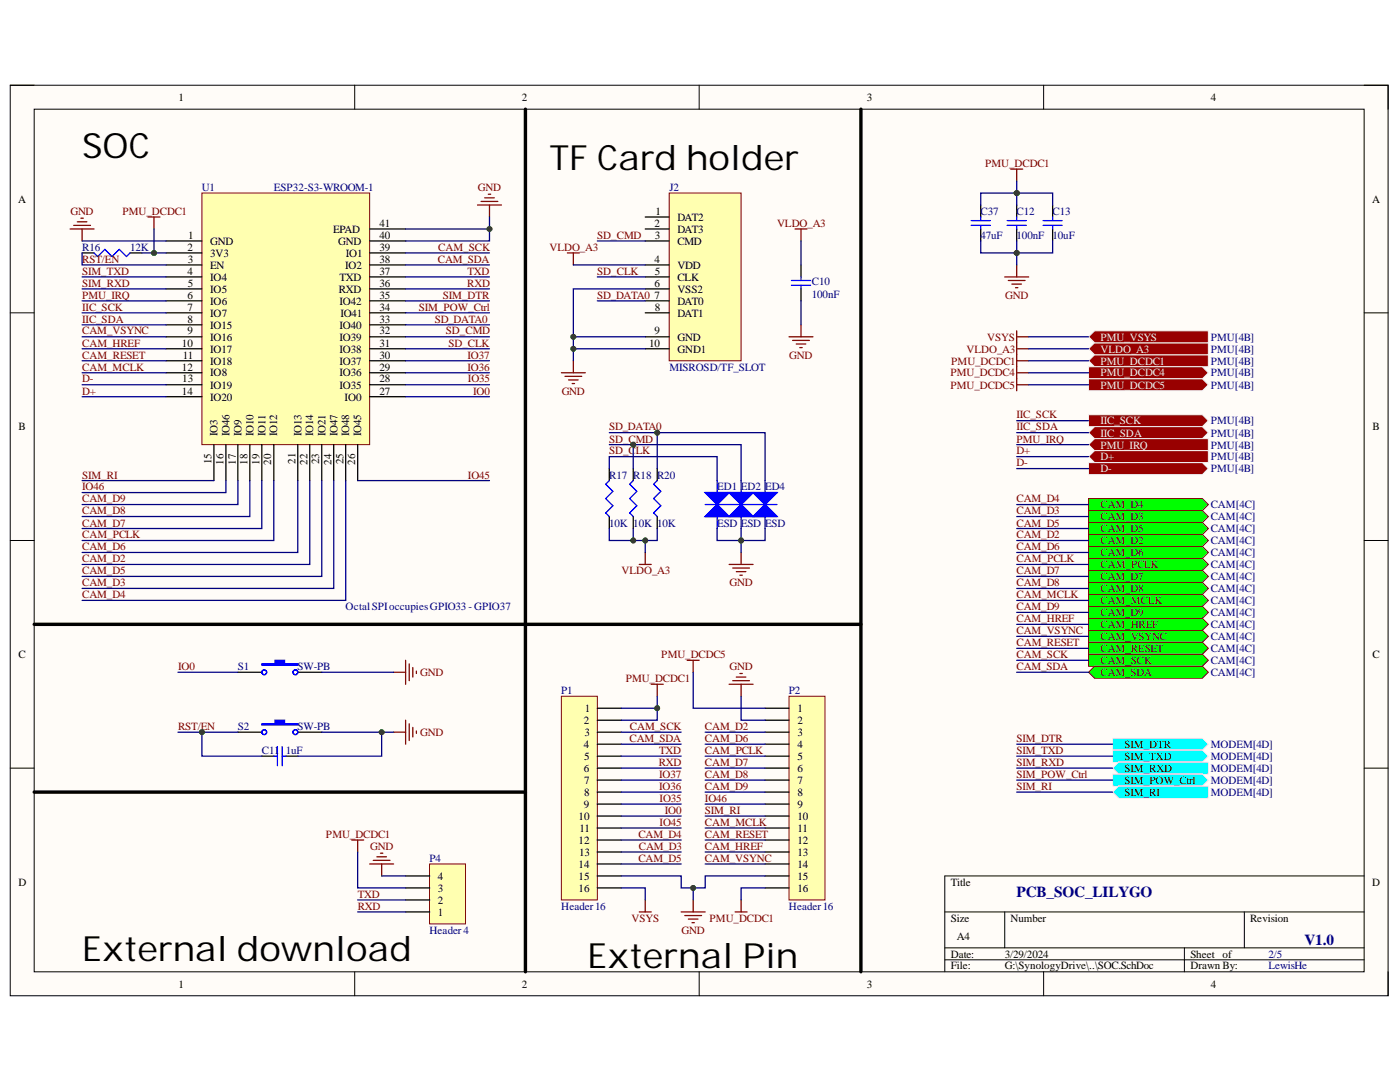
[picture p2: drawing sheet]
<svg xmlns="http://www.w3.org/2000/svg" width="279mm" height="216mm" viewBox="0 0 279 216" stroke-linecap="round" stroke-linejoin="round" font-family="sans-serif">
<defs><g id="words">
<g font-size="6.9">
<text x="16.4" y="31.6">SOC</text>
<text x="109.6" y="33.9">TF Card holder</text>
<text x="16.4" y="191.7">External download</text>
<text x="117.3" y="193.1">External Pin</text>
</g>
<g font-size="3" fill="#000080">
<text x="202.9" y="179">PCB_SOC_LILYGO</text>
<text x="260.3" y="188.5">V1.0</text>
</g>
<g font-size="2.2">
<text x="35.6" y="20.1">1</text>
<text x="104.1" y="20.1">2</text>
<text x="173" y="20.1">3</text>
<text x="241.6" y="20.1">4</text>
<text x="3.6" y="40.4">A</text>
<text x="273.9" y="40.4">A</text>
<text x="37.6" y="47.6">1</text>
<text x="66.5" y="46.4">EPAD</text>
<text x="75.7" y="47.6">40</text>
<text x="75.7" y="45.3">41</text>
<text x="130.6" y="45.3">2</text>
<text x="130.7" y="47.6">3</text>
<text x="130.8" y="42.9">1</text>
<text x="135.2" y="44.1">DAT2</text>
<text x="135.2" y="46.4">DAT3</text>
<text x="37.4" y="50.1">2</text>
<text x="37.5" y="52.4">3</text>
<text x="42" y="48.8">GND</text>
<text x="42" y="51.3">3V3</text>
<text x="42" y="53.6">EN</text>
<text x="67.5" y="48.8">GND</text>
<text x="68.9" y="53.6">IO2</text>
<text x="69" y="51.3">IO1</text>
<text x="75.7" y="52.4">38</text>
<text x="75.7" y="50.1">39</text>
<text x="130.6" y="52.4">4</text>
<text x="135.2" y="48.8">CMD</text>
<text x="135.2" y="53.6">VDD</text>
<text x="37.4" y="54.8">4</text>
<text x="37.4" y="59.6">6</text>
<text x="37.5" y="57.2">5</text>
<text x="42" y="56">IO4</text>
<text x="42" y="58.4">IO5</text>
<text x="67.6" y="58.4">RXD</text>
<text x="67.8" y="56">TXD</text>
<text x="75.7" y="59.6">35</text>
<text x="75.7" y="57.2">36</text>
<text x="75.7" y="54.8">37</text>
<text x="130.6" y="57.2">6</text>
<text x="130.6" y="59.6">7</text>
<text x="130.7" y="54.8">5</text>
<text x="135.2" y="56">CLK</text>
<text x="135.2" y="58.4">VSS2</text>
<text x="37.4" y="62">7</text>
<text x="37.4" y="64.4">8</text>
<text x="42" y="60.8">IO6</text>
<text x="42" y="63.2">IO7</text>
<text x="42" y="65.6">IO15</text>
<text x="67.8" y="65.6">IO40</text>
<text x="67.8" y="60.8">IO42</text>
<text x="67.9" y="63.2">IO41</text>
<text x="75.7" y="64.4">33</text>
<text x="75.7" y="62">34</text>
<text x="130.7" y="62">8</text>
<text x="135.2" y="60.8">DAT0</text>
<text x="135.2" y="63.2">DAT1</text>
<text x="36.3" y="69.2">10</text>
<text x="36.5" y="71.6">11</text>
<text x="37.4" y="66.7">9</text>
<text x="42" y="68">IO16</text>
<text x="42" y="70.4">IO17</text>
<text x="67.8" y="70.4">IO38</text>
<text x="67.8" y="68">IO39</text>
<text x="75.7" y="71.6">30</text>
<text x="75.7" y="69.2">31</text>
<text x="75.7" y="66.7">32</text>
<text x="129.5" y="69.2">10</text>
<text x="130.6" y="66.7">9</text>
<text x="135.2" y="68">GND</text>
<text x="135.2" y="70.4">GND1</text>
<text x="36.3" y="73.9">12</text>
<text x="36.4" y="76.3">13</text>
<text x="42" y="72.7">IO18</text>
<text x="42" y="75.1">IO8</text>
<text x="42" y="77.6">IO19</text>
<text x="67.8" y="77.6">IO35</text>
<text x="67.8" y="75.1">IO36</text>
<text x="67.8" y="72.7">IO37</text>
<text x="75.7" y="76.3">28</text>
<text x="75.7" y="73.9">29</text>
<text x="36.3" y="78.8">14</text>
<text x="42" y="79.9">IO20</text>
<text x="68.8" y="79.9">IO0</text>
<text x="75.7" y="78.8">27</text>
<text x="3.7" y="85.9">B</text>
<text x="43.4" y="87" transform="rotate(-90 43.4 87)">IO3</text>
<text x="45.8" y="87" transform="rotate(-90 45.8 87)">IO46</text>
<text x="48.2" y="87" transform="rotate(-90 48.2 87)">IO9</text>
<text x="50.6" y="87" transform="rotate(-90 50.6 87)">IO10</text>
<text x="53" y="87" transform="rotate(-90 53 87)">IO11</text>
<text x="55.3" y="87" transform="rotate(-90 55.3 87)">IO12</text>
<text x="60.2" y="87" transform="rotate(-90 60.2 87)">IO13</text>
<text x="62.5" y="87" transform="rotate(-90 62.5 87)">IO14</text>
<text x="65" y="87" transform="rotate(-90 65 87)">IO21</text>
<text x="67.3" y="87" transform="rotate(-90 67.3 87)">IO47</text>
<text x="69.7" y="87" transform="rotate(-90 69.7 87)">IO48</text>
<text x="72.1" y="87" transform="rotate(-90 72.1 87)">IO45</text>
<text x="273.9" y="85.9">B</text>
<text x="42.2" y="92.6" transform="rotate(-90 42.2 92.6)">15</text>
<text x="44.6" y="92.7" transform="rotate(-90 44.6 92.7)">16</text>
<text x="47" y="92.7" transform="rotate(-90 47 92.7)">17</text>
<text x="49.4" y="92.7" transform="rotate(-90 49.4 92.7)">18</text>
<text x="51.8" y="92.7" transform="rotate(-90 51.8 92.7)">19</text>
<text x="54.1" y="92.7" transform="rotate(-90 54.1 92.7)">20</text>
<text x="59" y="92.5" transform="rotate(-90 59 92.5)">21</text>
<text x="61.3" y="92.7" transform="rotate(-90 61.3 92.7)">22</text>
<text x="63.7" y="92.6" transform="rotate(-90 63.7 92.6)">23</text>
<text x="66.2" y="92.7" transform="rotate(-90 66.2 92.7)">24</text>
<text x="68.5" y="92.6" transform="rotate(-90 68.5 92.6)">25</text>
<text x="70.9" y="92.7" transform="rotate(-90 70.9 92.7)">26</text>
<text x="3.7" y="131.4">C</text>
<text x="273.9" y="131.4">C</text>
<text x="116.7" y="142.1">1</text>
<text x="159.1" y="142.1">1</text>
<text x="116.5" y="144.5">2</text>
<text x="116.5" y="149.2">4</text>
<text x="116.7" y="146.8">3</text>
<text x="159.1" y="144.5">2</text>
<text x="159.1" y="146.8">3</text>
<text x="159.1" y="149.2">4</text>
<text x="224.4" y="149.2">SIM_DTR</text>
<text x="116.5" y="154">6</text>
<text x="116.6" y="151.7">5</text>
<text x="159.1" y="151.7">5</text>
<text x="159.1" y="154">6</text>
<text x="224.4" y="151.7">SIM_TXD</text>
<text x="224.4" y="154">SIM_RXD</text>
<text x="116.5" y="161.2">9</text>
<text x="116.6" y="156.4">7</text>
<text x="116.6" y="158.9">8</text>
<text x="159.1" y="156.4">7</text>
<text x="159.1" y="158.9">8</text>
<text x="159.1" y="161.2">9</text>
<text x="224.4" y="156.4">SIM_POW_Ctrl</text>
<text x="224.4" y="158.9">SIM_RI</text>
<text x="115.5" y="163.6">10</text>
<text x="115.6" y="166">11</text>
<text x="159.1" y="163.6">10</text>
<text x="159.1" y="166">11</text>
<text x="115.5" y="168.4">12</text>
<text x="115.5" y="173.1">14</text>
<text x="115.6" y="170.8">13</text>
<text x="159.1" y="168.4">12</text>
<text x="159.1" y="170.8">13</text>
<text x="159.1" y="173.1">14</text>
<text x="3.7" y="176.8">D</text>
<text x="87.4" y="178">3</text>
<text x="87.4" y="175.5">4</text>
<text x="115.5" y="175.5">15</text>
<text x="115.5" y="178">16</text>
<text x="159.1" y="175.5">15</text>
<text x="159.1" y="178">16</text>
<text x="189.8" y="176.8">Title</text>
<text x="273.9" y="176.8">D</text>
<text x="87.4" y="182.7">1</text>
<text x="87.4" y="180.3">2</text>
<text x="189.8" y="183.9">Size</text>
<text x="201.7" y="183.9">Number</text>
<text x="249.5" y="183.9">Revision</text>
<text x="189.8" y="191.1">Date:</text>
<text x="190.9" y="187.5">A4</text>
<text x="200.5" y="191.1">3/29/2024</text>
<text x="237.6" y="191.1">Sheet of</text>
<text x="35.6" y="197.1">1</text>
<text x="104.1" y="197.1">2</text>
<text x="173" y="197.1">3</text>
<text x="189.8" y="193.4">File:</text>
<text x="200.5" y="193.4">G:\SynologyDrive\..\SOC.SchDoc</text>
<text x="237.6" y="193.4">Drawn By:</text>
<text x="241.6" y="197.1">4</text>
</g>
<g font-size="2.2" fill="#800000">
<text x="196.6" y="33.3">PMU_DCDC1</text>
<text x="95.3" y="38.1">GND</text>
<text x="14" y="42.9">GND</text>
<text x="24.4" y="42.9">PMU_DCDC1</text>
<text x="119.2" y="47.6">SD_CMD</text>
<text x="155.1" y="45.3">VLDO_A3</text>
<text x="16.4" y="52.4">RST/EN</text>
<text x="87.4" y="52.4">CAM_SDA</text>
<text x="87.5" y="50.1">CAM_SCK</text>
<text x="109.6" y="50.1">VLDO_A3</text>
<text x="16.4" y="54.8">SIM_TXD</text>
<text x="16.4" y="57.2">SIM_RXD</text>
<text x="16.4" y="59.6">PMU_IRQ</text>
<text x="88.4" y="59.6">SIM_DTR</text>
<text x="93.2" y="57.2">RXD</text>
<text x="93.3" y="54.8">TXD</text>
<text x="119.2" y="54.8">SD_CLK</text>
<text x="119.2" y="59.6">SD_DATA0</text>
<text x="200.6" y="59.6">GND</text>
<text x="16.4" y="62">IIC_SCK</text>
<text x="16.4" y="64.4">IIC_SDA</text>
<text x="83.6" y="62">SIM_POW_Ctrl</text>
<text x="86.8" y="64.4">SD_DATA0</text>
<text x="16.4" y="71.6">CAM_RESET</text>
<text x="16.4" y="69.2">CAM_HREF</text>
<text x="16.4" y="66.7">CAM_VSYNC</text>
<text x="89" y="66.7">SD_CMD</text>
<text x="89.5" y="69.2">SD_CLK</text>
<text x="93.3" y="71.6">IO37</text>
<text x="157.5" y="71.6">GND</text>
<text x="192.9" y="70.4">VLDO_A3</text>
<text x="197" y="68">VSYS</text>
<text x="16.4" y="76.3">D-</text>
<text x="16.4" y="73.9">CAM_MCLK</text>
<text x="93.3" y="73.9">IO36</text>
<text x="93.4" y="76.3">IO35</text>
<text x="189.7" y="75.1">PMU_DCDC4</text>
<text x="189.7" y="77.6">PMU_DCDC5</text>
<text x="189.8" y="72.7">PMU_DCDC1</text>
<text x="16.4" y="78.8">D+</text>
<text x="94.4" y="78.8">IO0</text>
<text x="112.1" y="78.8">GND</text>
<text x="202.9" y="83.5">IIC_SCK</text>
<text x="121.6" y="85.9">SD_DATA0</text>
<text x="121.6" y="88.3">SD_CMD</text>
<text x="202.9" y="85.9">IIC_SDA</text>
<text x="202.9" y="88.3">PMU_IRQ</text>
<text x="16.4" y="95.5">SIM_RI</text>
<text x="93.4" y="95.5">IO45</text>
<text x="121.6" y="90.7">SD_C</text>
<text x="126.9" y="90.7">LK</text>
<text x="202.9" y="90.7">D+</text>
<text x="202.9" y="93">D-</text>
<text x="16.4" y="97.9">IO46</text>
<text x="16.4" y="100.2">CAM_D9</text>
<text x="202.9" y="100.2">CAM_D4</text>
<text x="219.6" y="101.4">CAM_D4</text>
<text x="16.4" y="102.6">CAM_D8</text>
<text x="16.4" y="105.1">CAM_D7</text>
<text x="16.4" y="107.4">CAM_PCLK</text>
<text x="202.9" y="107.4">CAM_D2</text>
<text x="202.9" y="102.6">CAM_D3</text>
<text x="202.9" y="105.1">CAM_D5</text>
<text x="219.6" y="103.8">CAM_D3</text>
<text x="219.6" y="106.2">CAM_D5</text>
<text x="16.4" y="109.8">CAM_D6</text>
<text x="16.4" y="112.2">CAM_D2</text>
<text x="202.9" y="109.8">CAM_D6</text>
<text x="202.9" y="112.2">CAM_PCLK</text>
<text x="219.6" y="108.6">CAM_D2</text>
<text x="219.6" y="111">CAM_D6</text>
<text x="219.6" y="113.4">CAM_PCLK</text>
<text x="16.4" y="114.6">CAM_D5</text>
<text x="16.4" y="117">CAM_D3</text>
<text x="16.4" y="119.4">CAM_D4</text>
<text x="124" y="114.6">VLDO_A3</text>
<text x="145.6" y="117">GND</text>
<text x="202.9" y="114.6">CAM_D7</text>
<text x="202.9" y="117">CAM_D8</text>
<text x="202.9" y="119.4">CAM_MCLK</text>
<text x="219.6" y="115.8">CAM_D7</text>
<text x="219.6" y="118.2">CAM_D8</text>
<text x="202.9" y="121.7">CAM_D9</text>
<text x="202.9" y="124.2">CAM_HREF</text>
<text x="219.6" y="120.5">CAM_MCLK</text>
<text x="219.6" y="123">CAM_D9</text>
<text x="219.6" y="125.4">CAM_HREF</text>
<text x="132" y="131.4">PMU_DCDC5</text>
<text x="202.9" y="126.5">CAM_VSYNC</text>
<text x="202.9" y="128.9">CAM_RESET</text>
<text x="202.9" y="131.4">CAM_SCK</text>
<text x="219.6" y="127.7">CAM_VSYNC</text>
<text x="219.6" y="130.1">CAM_RESET</text>
<text x="35.5" y="133.7">IO0</text>
<text x="83.8" y="134.9">GND</text>
<text x="124.9" y="136.1">PMU_DCDC1</text>
<text x="145.6" y="133.7">GND</text>
<text x="202.9" y="133.7">CAM_SDA</text>
<text x="219.6" y="132.5">CAM_SCK</text>
<text x="219.6" y="134.9">CAM_SDA</text>
<text x="35.5" y="145.7">RST/EN</text>
<text x="83.8" y="146.8">GND</text>
<text x="125.6" y="148">CAM_SDA</text>
<text x="125.7" y="145.7">CAM_SCK</text>
<text x="140.7" y="148">CAM_D6</text>
<text x="140.7" y="145.7">CAM_D2</text>
<text x="202.9" y="148">SIM_DTR</text>
<text x="131.5" y="152.8">RXD</text>
<text x="131.6" y="150.5">TXD</text>
<text x="131.6" y="155.2">IO37</text>
<text x="140.7" y="155.2">CAM_D8</text>
<text x="140.7" y="152.8">CAM_D7</text>
<text x="140.7" y="150.5">CAM_PCLK</text>
<text x="202.9" y="150.5">SIM_TXD</text>
<text x="202.9" y="152.8">SIM_RXD</text>
<text x="202.9" y="155.2">SIM_POW_Ctrl</text>
<text x="131.6" y="157.6">IO36</text>
<text x="131.6" y="160">IO35</text>
<text x="140.7" y="160">IO46</text>
<text x="140.7" y="157.6">CAM_D9</text>
<text x="202.9" y="157.6">SIM_RI</text>
<text x="65.1" y="167.1">PMU_DCDC1</text>
<text x="127.4" y="167.1">CAM_D4</text>
<text x="131.6" y="164.8">IO45</text>
<text x="132.7" y="162.4">IO0</text>
<text x="140.7" y="167.1">CAM_RESET</text>
<text x="140.7" y="164.8">CAM_MCLK</text>
<text x="140.7" y="162.4">SIM_RI</text>
<text x="73.9" y="169.6">GND</text>
<text x="127.4" y="172">CAM_D5</text>
<text x="127.5" y="169.6">CAM_D3</text>
<text x="140.7" y="172">CAM_VSYNC</text>
<text x="140.7" y="169.6">CAM_HREF</text>
<text x="71.4" y="179.2">TXD</text>
<text x="71.4" y="181.5">RXD</text>
<text x="126.1" y="183.9">VSYS</text>
<text x="141.6" y="183.9">PMU_DCDC1</text>
<text x="136" y="186.3">GND</text>
</g>
<g font-size="2.2" fill="#000080">
<text x="40.3" y="38.1">U1</text>
<text x="54.7" y="38.1">ESP32-S3-WROOM-1</text>
<text x="133.6" y="38.1">J2</text>
<text x="195.7" y="47.6">47uF</text>
<text x="195.7" y="42.9">C37</text>
<text x="202.9" y="47.6">100nF</text>
<text x="202.9" y="42.9">C12</text>
<text x="210.1" y="47.6">10uF</text>
<text x="210.1" y="42.9">C13</text>
<text x="16.4" y="50.1">R16</text>
<text x="26" y="50.1">12K</text>
<text x="162" y="59.4">100nF</text>
<text x="162" y="56.9">C10</text>
<text x="241.6" y="70.4">PMU[4B]</text>
<text x="241.6" y="68">PMU[4B]</text>
<text x="133.6" y="73.9">MISROSD/TF_SLOT</text>
<text x="241.6" y="72.7">PMU[4B]</text>
<text x="241.6" y="75.1">PMU[4B]</text>
<text x="241.6" y="77.6">PMU[4B]</text>
<text x="241.6" y="84.7">PMU[4B]</text>
<text x="241.6" y="87.1">PMU[4B]</text>
<text x="241.6" y="89.5">PMU[4B]</text>
<text x="121.6" y="95.5">R17</text>
<text x="126.4" y="95.5">R18 R20</text>
<text x="241.6" y="91.9">PMU[4B]</text>
<text x="241.6" y="94.2">PMU[4B]</text>
<text x="143.1" y="97.9">ED1 ED2</text>
<text x="152.7" y="97.9">ED4</text>
<text x="241.6" y="101.4">CAM[4C]</text>
<text x="121.6" y="105.1">10K</text>
<text x="126.4" y="105.1">10K 10K</text>
<text x="143.1" y="105.1">ESD ESD</text>
<text x="152.7" y="105.1">ESD</text>
<text x="241.6" y="103.8">CAM[4C]</text>
<text x="241.6" y="106.2">CAM[4C]</text>
<text x="241.6" y="108.6">CAM[4C]</text>
<text x="241.6" y="111">CAM[4C]</text>
<text x="241.6" y="113.4">CAM[4C]</text>
<text x="241.6" y="115.8">CAM[4C]</text>
<text x="241.6" y="118.2">CAM[4C]</text>
<text x="68.9" y="121.7">OctalSPIoccupiesGPIO33 -GPIO37</text>
<text x="241.6" y="120.5">CAM[4C]</text>
<text x="241.6" y="123">CAM[4C]</text>
<text x="241.6" y="125.4">CAM[4C]</text>
<text x="241.6" y="127.7">CAM[4C]</text>
<text x="241.6" y="130.1">CAM[4C]</text>
<text x="47.5" y="133.7">S1</text>
<text x="59.4" y="133.7">SW-PB</text>
<text x="241.6" y="132.5">CAM[4C]</text>
<text x="241.6" y="134.9">CAM[4C]</text>
<text x="112" y="138.5">P1</text>
<text x="157.4" y="138.5">P2</text>
<text x="47.5" y="145.7">S2</text>
<text x="59.4" y="145.7">SW-PB</text>
<text x="241.6" y="149.2">MODEM[4D]</text>
<text x="52.3" y="150.5">C11</text>
<text x="57" y="150.5">1uF</text>
<text x="241.6" y="151.7">MODEM[4D]</text>
<text x="241.6" y="154">MODEM[4D]</text>
<text x="241.6" y="156.4">MODEM[4D]</text>
<text x="241.6" y="158.9">MODEM[4D]</text>
<text x="85.7" y="172">P4</text>
<text x="112" y="181.5">Header16</text>
<text x="157.4" y="181.5">Header16</text>
<text x="85.7" y="186.3">Header4</text>
<text x="253.1" y="191.1">2/5</text>
<text x="253.1" y="193.4">LewisHe</text>
</g>
<g font-size="2.2" fill="#efefef">
<text x="219.6" y="70.4">VLDO_A3</text>
<text x="219.6" y="68">PMU_VSYS</text>
<text x="219.6" y="72.7">PMU_DCDC1</text>
<text x="219.6" y="75.1">PMU_DCDC4</text>
<text x="219.6" y="77.6">PMU_DCDC5</text>
<text x="219.6" y="84.7">IIC_SCK</text>
<text x="219.6" y="87.1">IIC_SDA</text>
<text x="219.6" y="89.5">PMU_IRQ</text>
<text x="219.6" y="91.9">D+</text>
<text x="219.6" y="94.2">D-</text>
</g>
</g></defs>
<path d="M2 17h275v181.7h-275z" fill-rule="evenodd" fill="#fffcf8"/>
<path d="M2 17h275v181.7h-275z" fill="none" stroke="#000" stroke-width=".2"/>
<path d="M6.8 21.8h265.4v172.1h-265.4z" fill-rule="evenodd" fill="#fffcf8"/>
<g fill="none" stroke="#000" stroke-width=".2">
<path d="M2 17h4.8M70.8 17v4.8M139.5 17v4.8M208.3 17v4.8M272.2 17h4.8v4.8M6.8 21.8h265.4v172.1h-265.4zM2 62.4h4.8M272.2 62.4h4.8M2 107.8h4.8M272.2 107.8h4.8M2 153.3h4.8M272.2 153.3h4.8"/>
<path d="M272.2 174.8h-83.6v19.1M70.8 193.9v4.8M139.5 193.9v4.8M188.6 182h83.6M188.6 189.1h83.6M188.6 191.5h83.6M200.5 182v7.1M208.3 193.9v4.8M236.4 189.1v4.8M248.3 182v7.1M277 193.9v4.8"/>
</g>
<path d="M40.3 38.5h33.5v50.2h-33.5z" fill-rule="evenodd" fill="#ffffb0"/>
<path d="M40.3 38.5h33.5v50.2h-33.5z" fill="none" stroke="#800000" stroke-width=".2"/>
<g fill="none" stroke="#000" stroke-width=".25">
<path d="M16.4 50.5h2.4M26 50.5h2.3M33.1 48.1h7.2M33.1 50.5h7.2M33.1 52.9h7.2M33.1 55.3h7.2M33.1 57.6h7.2M73.8 48.1h7.1M73.8 50.5h7.1M73.8 52.9h7.1M73.8 55.3h7.1M73.8 57.6h7.1"/>
<path d="M73.8 45.7h7.1M33.1 60h7.2M33.1 62.4h7.2M33.1 64.8h7.2M33.1 67.2h7.2M33.1 69.6h7.2M33.1 72h7.2M33.1 74.4h7.2M33.1 76.8h7.2M33.1 79.2h7.2M73.8 60h7.1M73.8 62.4h7.1"/>
<path d="M73.8 64.8h7.1M73.8 67.2h7.1M73.8 69.6h7.1M73.8 72h7.1M73.8 74.4h7.1M73.8 76.8h7.1M73.8 79.2h7.1M42.7 88.7v7.2M45.1 88.7v7.2M47.5 88.7v7.2M49.9 88.7v7.2M52.3 88.7v7.2"/>
<path d="M54.6 88.7v7.2M59.4 88.7v7.2M61.8 88.7v7.2M64.2 88.7v7.2M66.6 88.7v7.2M69 88.7v7.2M71.4 88.7v7.2"/>
</g>
<path d="M18.8 50.5l.7 .7 1.4-1.4 1.5 1.4 1.4-1.4 1.4 1.4 .8-.7" fill="none" stroke="#00f" stroke-width=".25"/>
<path d="M96.7 39.5h1.9M97.4 38.8h.5M14 45.7h4.8M14.7 45h3.4M15.4 44.3h1.9M16.1 43.5h.5M16.4 45.7v2.4M29.5 43.3h2.4M30.7 43.3v2.4M95.3 40.9h4.8M96 40.2h3.4M97.7 40.9v2.4" fill="none" stroke="#800000" stroke-width=".25"/>
<path d="M217.2 99.5h22.8l1.2 1.2-1.2 1.2h-22.8z" fill-rule="evenodd" fill="#0f0"/>
<path d="M217.2 99.5h22.8l1.2 1.2-1.2 1.2h-22.8z" fill="none" stroke="#800000" stroke-width=".2"/>
<path d="M217.2 101.9h22.8l1.2 1.2-1.2 1.2h-22.8z" fill-rule="evenodd" fill="#0f0"/>
<path d="M217.2 101.9h22.8l1.2 1.2-1.2 1.2h-22.8z" fill="none" stroke="#800000" stroke-width=".2"/>
<path d="M217.2 104.3h22.8l1.2 1.2-1.2 1.2h-22.8z" fill-rule="evenodd" fill="#0f0"/>
<path d="M217.2 104.3h22.8l1.2 1.2-1.2 1.2h-22.8z" fill="none" stroke="#800000" stroke-width=".2"/>
<path d="M217.2 106.7h22.8l1.2 1.1-1.2 1.2h-22.8z" fill-rule="evenodd" fill="#0f0"/>
<path d="M217.2 106.7h22.8l1.2 1.1-1.2 1.2h-22.8z" fill="none" stroke="#800000" stroke-width=".2"/>
<path d="M217.2 109h22.8l1.2 1.2-1.2 1.2h-22.8z" fill-rule="evenodd" fill="#0f0"/>
<path d="M217.2 109h22.8l1.2 1.2-1.2 1.2h-22.8z" fill="none" stroke="#800000" stroke-width=".2"/>
<path d="M217.2 111.4h22.8l1.2 1.2-1.2 1.2h-22.8z" fill-rule="evenodd" fill="#0f0"/>
<path d="M217.2 111.4h22.8l1.2 1.2-1.2 1.2h-22.8z" fill="none" stroke="#800000" stroke-width=".2"/>
<path d="M217.2 113.8h22.8l1.2 1.2-1.2 1.2h-22.8z" fill-rule="evenodd" fill="#0f0"/>
<path d="M217.2 113.8h22.8l1.2 1.2-1.2 1.2h-22.8z" fill="none" stroke="#800000" stroke-width=".2"/>
<path d="M217.2 116.2h22.8l1.2 1.2-1.2 1.2h-22.8z" fill-rule="evenodd" fill="#0f0"/>
<path d="M217.2 116.2h22.8l1.2 1.2-1.2 1.2h-22.8z" fill="none" stroke="#800000" stroke-width=".2"/>
<path d="M217.2 118.6h22.8l1.2 1.2-1.2 1.2h-22.8z" fill-rule="evenodd" fill="#0f0"/>
<path d="M217.2 118.6h22.8l1.2 1.2-1.2 1.2h-22.8z" fill="none" stroke="#800000" stroke-width=".2"/>
<path d="M217.2 121h22.8l1.2 1.2-1.2 1.2h-22.8z" fill-rule="evenodd" fill="#0f0"/>
<path d="M217.2 121h22.8l1.2 1.2-1.2 1.2h-22.8z" fill="none" stroke="#800000" stroke-width=".2"/>
<path d="M217.2 123.4h22.8l1.2 1.2-1.2 1.2h-22.8z" fill-rule="evenodd" fill="#0f0"/>
<path d="M217.2 123.4h22.8l1.2 1.2-1.2 1.2h-22.8z" fill="none" stroke="#800000" stroke-width=".2"/>
<path d="M217.2 125.8h22.8l1.2 1.2-1.2 1.2h-22.8z" fill-rule="evenodd" fill="#0f0"/>
<path d="M217.2 125.8h22.8l1.2 1.2-1.2 1.2h-22.8z" fill="none" stroke="#800000" stroke-width=".2"/>
<path d="M217.2 128.2h22.8l1.2 1.2-1.2 1.2h-22.8z" fill-rule="evenodd" fill="#0f0"/>
<path d="M217.2 128.2h22.8l1.2 1.2-1.2 1.2h-22.8z" fill="none" stroke="#800000" stroke-width=".2"/>
<path d="M217.2 130.6h22.8l1.2 1.2-1.2 1.1h-22.8z" fill-rule="evenodd" fill="#0f0"/>
<path d="M217.2 130.6h22.8l1.2 1.2-1.2 1.1h-22.8z" fill="none" stroke="#800000" stroke-width=".2"/>
<path d="M217.2 134.1l1.2-1.2h21.6l1.2 1.2-1.2 1.2h-21.6z" fill-rule="evenodd" fill="#0f0"/>
<path d="M217.2 134.1l1.2-1.2h21.6l1.2 1.2-1.2 1.2h-21.6z" fill="none" stroke="#800000" stroke-width=".2"/>
<path d="M217.2 72l1.2-1.2h22.8v2.4h-22.8z" fill-rule="evenodd" fill="#980000"/>
<path d="M217.2 72l1.2-1.2h22.8v2.4h-22.8z" fill="none" stroke="#f3f3f3" stroke-width=".2"/>
<path d="M202.9 70.8v2.4M202.9 72h2.4" fill="none" stroke="#800000" stroke-width=".25"/>
<path d="M47.5 134.1h4.8M59.4 134.1h4.8" fill="none" stroke="#000" stroke-width=".25"/>
<path d="M52.3 132.5h2.6v-.7h1.9v.7h2.6v.2h-7.1z" fill-rule="evenodd" fill="#00f"/>
<g fill="none" stroke="#00f" stroke-width=".25">
<path d="M52.3 132.5h2.6v-.7h1.9v.7h2.6v.2h-7.1z"/>
<circle cx="52.7" cy="134.1" r=".48"/>
<circle cx="58.9" cy="134.1" r=".48"/>
</g>
<path d="M78.6 134.1h2.3M80.9 131.8v4.7M81.7 132.5v3.3M82.4 133.2v1.9M83.1 133.9v.5" fill="none" stroke="#800000" stroke-width=".25"/>
<path d="M47.5 146.1h4.8M59.4 146.1h4.8" fill="none" stroke="#000" stroke-width=".25"/>
<path d="M52.3 144.4h2.6v-.7h1.9v.7h2.6v.3h-7.1z" fill-rule="evenodd" fill="#00f"/>
<g fill="none" stroke="#00f" stroke-width=".25">
<path d="M52.3 144.4h2.6v-.7h1.9v.7h2.6v.3h-7.1zM54.6 150.9h.8M55.4 149v3.8M56.3 149v3.8M56.3 150.9h.7"/>
<circle cx="52.7" cy="146.1" r=".48"/>
<circle cx="58.9" cy="146.1" r=".48"/>
</g>
<path d="M78.6 146.1h2.3M80.9 143.7v4.8M81.7 144.4v3.4M82.4 145.1v2M83.1 145.9v.4" fill="none" stroke="#800000" stroke-width=".25"/>
<path d="M52.3 150.9h2.3M57 150.9h2.4" fill="none" stroke="#000" stroke-width=".25"/>
<path d="M217.2 82.7h22.8l1.2 1.2-1.2 1.2h-22.8z" fill-rule="evenodd" fill="#980000"/>
<path d="M217.2 82.7h22.8l1.2 1.2-1.2 1.2h-22.8z" fill="none" stroke="#f3f3f3" stroke-width=".2"/>
<path d="M217.2 86.3l1.2-1.2h21.6l1.2 1.2-1.2 1.2h-21.6z" fill-rule="evenodd" fill="#980000"/>
<path d="M217.2 86.3l1.2-1.2h21.6l1.2 1.2-1.2 1.2h-21.6z" fill="none" stroke="#f3f3f3" stroke-width=".2"/>
<path d="M217.2 88.7l1.2-1.2h22.8v2.4h-22.8z" fill-rule="evenodd" fill="#980000"/>
<path d="M217.2 88.7l1.2-1.2h22.8v2.4h-22.8z" fill="none" stroke="#f3f3f3" stroke-width=".2"/>
<path d="M217.2 91.1l1.2-1.2h22.8v2.4h-22.8z" fill-rule="evenodd" fill="#980000"/>
<path d="M217.2 91.1l1.2-1.2h22.8v2.4h-22.8z" fill="none" stroke="#f3f3f3" stroke-width=".2"/>
<path d="M217.2 92.3h22.8l1.2 1.2-1.2 1.2h-22.8z" fill-rule="evenodd" fill="#980000"/>
<path d="M217.2 92.3h22.8l1.2 1.2-1.2 1.2h-22.8z" fill="none" stroke="#f3f3f3" stroke-width=".2"/>
<path d="M222 147.3h18l1.2 1.2-1.2 1.2h-18z" fill-rule="evenodd" fill="#0ff"/>
<path d="M222 147.3h18l1.2 1.2-1.2 1.2h-18z" fill="none" stroke="#f3f3f3" stroke-width=".2"/>
<path d="M222 149.7h18l1.2 1.2-1.2 1.2h-18z" fill-rule="evenodd" fill="#0ff"/>
<path d="M222 149.7h18l1.2 1.2-1.2 1.2h-18z" fill="none" stroke="#f3f3f3" stroke-width=".2"/>
<path d="M222 153.3l1.2-1.2h18v2.4h-18z" fill-rule="evenodd" fill="#0ff"/>
<path d="M222 153.3l1.2-1.2h18v2.4h-18z" fill="none" stroke="#f3f3f3" stroke-width=".2"/>
<path d="M222 154.5h18l1.2 1.2-1.2 1.2h-18z" fill-rule="evenodd" fill="#0ff"/>
<path d="M222 154.5h18l1.2 1.2-1.2 1.2h-18z" fill="none" stroke="#f3f3f3" stroke-width=".2"/>
<path d="M133.6 38.5h14.3v33.5h-14.3z" fill-rule="evenodd" fill="#ffffb0"/>
<path d="M133.6 38.5h14.3v33.5h-14.3z" fill="none" stroke="#800000" stroke-width=".2"/>
<g fill="none" stroke="#000" stroke-width=".25">
<path d="M128.8 43.3h4.8M128.8 45.7h4.8M128.8 48.1h4.8M128.8 52.9h4.8M128.8 55.3h4.8M128.8 57.6h4.8M159.9 52.9v2.4M159.9 57.6v2.4M202.9 40.9v2.4M202.9 45.7v2.4M128.8 60h4.8M128.8 62.4h4.8"/>
<path d="M128.8 67.2h4.8M128.8 69.6h4.8M121.6 93.5v2.4M126.4 93.5v2.4M131.2 93.5v2.4M121.6 103.1v2.4M126.4 103.1v2.4M131.2 103.1v2.4"/>
</g>
<path d="M112 74.4h4.8M112.8 75.1h3.3M113.5 75.8h1.9M114.2 76.5h.5M114.4 72v2.4M157.5 67.2h4.7M158.2 67.9h3.3M158.9 68.6h1.9M159.6 69.4h.5M159.9 64.8v2.4" fill="none" stroke="#800000" stroke-width=".25"/>
<path d="M157.9 56.9h3.9M157.9 56h3.9M159.9 55.3v.7M159.9 56.9v.7M201 45h3.8M201 44h3.8M202.9 43.3v.7M202.9 45v.7M121.6 95.9l-.7 .7 1.4 1.4-1.4 1.5 1.4 1.4-1.4 1.5 .7 .7M126.4 95.9l-.7 .7 1.4 1.4-1.4 1.5 1.4 1.4-1.4 1.5 .7 .7M131.2 95.9l-.8 .7 1.5 1.4-1.5 1.5 1.5 1.4-1.5 1.5 .8 .7M140.7 100.7h4.8" fill="none" stroke="#00f" stroke-width=".25"/>
<path d="M104.9 21.8v172.1M6.8 124.6h98.1M6.8 158.1h98.1" fill="none" stroke="#000" stroke-width=".68"/>
<path d="M140.7 98.3h4.8l-4.8 4.8h4.8z" fill="none" stroke="#0c0087" stroke-width=".25"/>
<path d="M140.7 103.1l2.4-2.4 2.4 2.4z" fill="#00f"/>
<path d="M140.7 103.1l2.4-2.4 2.4 2.4zM140.7 103.1h2.4" fill="none" stroke="#00f" stroke-width=".25"/>
<path d="M140.7 98.3h4.8l-2.4 2.4z" fill="#00f"/>
<path d="M140.7 98.3h4.8l-2.4 2.4zM143.1 95.9v2.4M143.1 103.1v2.4M145.5 100.7h4.8" fill="none" stroke="#00f" stroke-width=".25"/>
<path d="M145.5 98.3h4.8l-4.8 4.8h4.8z" fill="none" stroke="#0c0087" stroke-width=".25"/>
<path d="M145.5 103.1l2.4-2.4 2.4 2.4z" fill="#00f"/>
<path d="M145.5 103.1l2.4-2.4 2.4 2.4zM145.5 103.1h2.4" fill="none" stroke="#00f" stroke-width=".25"/>
<path d="M145.5 98.3h4.8l-2.4 2.4z" fill="#00f"/>
<path d="M145.5 98.3h4.8l-2.4 2.4zM147.9 95.9v2.4M147.9 103.1v2.4M150.3 100.7h4.8" fill="none" stroke="#00f" stroke-width=".25"/>
<path d="M150.3 98.3h4.8l-4.8 4.8h4.8z" fill="none" stroke="#0c0087" stroke-width=".25"/>
<path d="M150.3 103.1l2.4-2.4 2.4 2.4z" fill="#00f"/>
<path d="M150.3 103.1l2.4-2.4 2.4 2.4zM150.3 103.1h2.4" fill="none" stroke="#00f" stroke-width=".25"/>
<path d="M150.3 98.3h4.8l-2.4 2.4z" fill="#00f"/>
<path d="M208.2 45h3.8M208.2 44h3.8M210.1 43.3v.7M210.1 45v.7M150.3 98.3h4.8l-2.4 2.4zM152.7 95.9v2.4M152.7 103.1v2.4" fill="none" stroke="#00f" stroke-width=".25"/>
<path d="M145.5 112.6h4.8M146.2 113.3h3.4M146.9 114.1h2M147.7 114.8h.4M147.9 110.2v2.4" fill="none" stroke="#800000" stroke-width=".25"/>
<path d="M171.8 21.8v172.1M104.9 124.6h66.9" fill="none" stroke="#000" stroke-width=".68"/>
<path d="M210.1 40.9v2.4M210.1 45.7v2.4" fill="none" stroke="#000" stroke-width=".25"/>
<path d="M112 138.9h7.2v40.7h-7.2z" fill-rule="evenodd" fill="#ffffb0"/>
<path d="M112 138.9h7.2v40.7h-7.2z" fill="none" stroke="#800000" stroke-width=".2"/>
<g fill="none" stroke="#000" stroke-width=".25">
<path d="M119.2 141.3h4.8M119.2 143.7h4.8M119.2 146.1h4.8M119.2 148.5h4.8M119.2 150.9h4.8M119.2 153.3h4.8M119.2 155.7h4.8M119.2 158.1h4.8M119.2 160.4h4.8M119.2 162.8h4.8M119.2 165.2h4.8M119.2 167.6h4.8"/>
<path d="M119.2 170h4.8M119.2 172.4h4.8M119.2 174.8h4.8M119.2 177.2h4.8"/>
</g>
<path d="M157.5 138.9h7.1v40.7h-7.1z" fill-rule="evenodd" fill="#ffffb0"/>
<path d="M157.5 138.9h7.1v40.7h-7.1z" fill="none" stroke="#800000" stroke-width=".2"/>
<g fill="none" stroke="#000" stroke-width=".25">
<path d="M152.7 141.3h4.8M152.7 143.7h4.8M152.7 146.1h4.8M152.7 148.5h4.8M152.7 150.9h4.8M152.7 153.3h4.8M152.7 155.7h4.8M152.7 158.1h4.8M152.7 160.4h4.8M152.7 162.8h4.8M152.7 165.2h4.8M152.7 167.6h4.8"/>
<path d="M152.7 170h4.8M152.7 172.4h4.8M152.7 174.8h4.8M152.7 177.2h4.8"/>
</g>
<path d="M202.9 68.4v2.4M202.9 69.6h2.4" fill="none" stroke="#800000" stroke-width=".25"/>
<path d="M217.2 69.6l1.2-1.2h22.8v2.4h-22.8z" fill-rule="evenodd" fill="#980000"/>
<path d="M217.2 69.6l1.2-1.2h22.8v2.4h-22.8z" fill="none" stroke="#f3f3f3" stroke-width=".2"/>
<g fill="none" stroke="#800000" stroke-width=".25">
<path d="M201.7 33.7h2.4M202.9 33.7v2.4M113.2 50.5h2.4M114.4 50.5v2.4M158.7 45.7h2.4M159.9 45.7v2.4M200.5 55.3h4.8M201.2 56h3.4M201.9 56.7h2M202.7 57.4h.4M202.9 52.9v2.4M138.3 179.6v2.4"/>
<path d="M135.9 182h4.8M136.7 182.7h3.3M137.4 183.4h1.9M138.1 184.1h.5"/>
</g>
<path d="M195.7 40.9v2.4M195.7 45.7v2.4" fill="none" stroke="#000" stroke-width=".25"/>
<path d="M193.8 45h3.8M193.8 44h3.8M195.7 43.3v.7M195.7 45v.7" fill="none" stroke="#00f" stroke-width=".25"/>
<path d="M223.2 156.9h18v2.4h-18l-1.2-1.2z" fill-rule="evenodd" fill="#0ff"/>
<path d="M223.2 156.9h18v2.4h-18l-1.2-1.2z" fill="none" stroke="#f3f3f3" stroke-width=".2"/>
<path d="M127.6 112.6h2.4M128.8 110.2v2.4M145.5 136.5h4.8M146.2 135.8h3.4M146.9 135.1h2M147.7 134.4h.4M147.9 136.5v2.4M147.9 179.6v2.4M146.7 182h2.4" fill="none" stroke="#800000" stroke-width=".25"/>
<path d="M85.7 172.4h7.2v12h-7.2z" fill-rule="evenodd" fill="#ffffb0"/>
<path d="M85.7 172.4h7.2v12h-7.2z" fill="none" stroke="#800000" stroke-width=".2"/>
<path d="M81 179.6h4.7M81 177.2h4.7M81 174.8h4.7M81 182h4.7" fill="none" stroke="#000" stroke-width=".25"/>
<path d="M217.2 67.2l1.2-1.2h22.8v2.4h-22.8z" fill-rule="evenodd" fill="#980000"/>
<path d="M217.2 67.2l1.2-1.2h22.8v2.4h-22.8z" fill="none" stroke="#f3f3f3" stroke-width=".2"/>
<path d="M202.9 66v2.4M202.9 73.2v2.4M202.9 67.2h2.4M202.9 74.4h2.4M128.8 179.6v2.4M127.6 182h2.4" fill="none" stroke="#800000" stroke-width=".25"/>
<path d="M217.2 73.2h22.8l1.2 1.2-1.2 1.2h-22.8z" fill-rule="evenodd" fill="#980000"/>
<path d="M217.2 73.2h22.8l1.2 1.2-1.2 1.2h-22.8z" fill="none" stroke="#f3f3f3" stroke-width=".2"/>
<path d="M130 136.5h2.4M131.2 136.5v2.4" fill="none" stroke="#800000" stroke-width=".25"/>
<path d="M217.2 75.6h22.8l1.2 1.2-1.2 1.2h-22.8z" fill-rule="evenodd" fill="#980000"/>
<path d="M217.2 75.6h22.8l1.2 1.2-1.2 1.2h-22.8z" fill="none" stroke="#f3f3f3" stroke-width=".2"/>
<path d="M202.9 75.6v2.4M202.9 76.8h2.4M137.1 131.8h2.4M138.3 131.8v2.3M70.2 167.6h2.4M71.4 167.6v2.4M73.8 172.4h4.8M74.5 171.7h3.3M75.2 171h1.9M75.9 170.2h.5M76.2 172.4v2.4" fill="none" stroke="#800000" stroke-width=".25"/>
<path d="M28.3 50.5h4.8" fill="none" stroke="#000080" stroke-width=".25"/>
<circle cx="30.7" cy="50.5" r=".48" fill="#007f00"/>
<circle cx="30.7" cy="50.5" r=".48" fill="none" stroke="#007f00" stroke-width=".2"/>
<g fill="none" stroke="#000080" stroke-width=".25">
<path d="M16.4 50.5v2.4h16.7M16.4 55.3h16.7M16.4 57.6h16.7M16.4 48.1h16.7M30.7 45.7v4.8M80.9 55.3h16.8M80.9 57.6h16.8M80.9 50.5h16.8M80.9 52.9h16.8M16.4 60h16.7M16.4 62.4h16.7M16.4 64.8h16.7"/>
<path d="M16.4 67.2h16.7M16.4 69.6h16.7M16.4 72h16.7M16.4 74.4h16.7M16.4 76.8h16.7M16.4 79.2h16.7M80.9 60h16.8M80.9 62.4h16.8M80.9 64.8h16.8M80.9 67.2h16.8M80.9 69.6h16.8M80.9 79.2h16.8"/>
</g>
<circle cx="30.7" cy="50.5" r=".48" fill="#007f00"/>
<circle cx="30.7" cy="50.5" r=".48" fill="none" stroke="#007f00" stroke-width=".2"/>
<path d="M80.9 45.7h16.8v2.4h-16.8" fill="none" stroke="#000080" stroke-width=".25"/>
<circle cx="97.7" cy="45.7" r=".48" fill="#007f00"/>
<circle cx="97.7" cy="45.7" r=".48" fill="none" stroke="#007f00" stroke-width=".2"/>
<path d="M97.7 43.3v2.4" fill="none" stroke="#000080" stroke-width=".25"/>
<circle cx="97.7" cy="45.7" r=".48" fill="#007f00"/>
<circle cx="97.7" cy="45.7" r=".48" fill="none" stroke="#007f00" stroke-width=".2"/>
<g fill="none" stroke="#000080" stroke-width=".25">
<path d="M205.3 72h11.9M47.5 95.9v4.8h-31.1M49.9 95.9v7.2h-33.5M52.3 95.9v9.6h-35.9M54.6 95.9v11.9h-38.2M59.4 95.9v14.3h-43M61.8 95.9v16.7h-45.4M64.2 95.9v19.1h-47.8M66.6 95.9v21.5h-50.2M69 95.9v23.9h-52.6M202.9 100.7h14.3M202.9 103.1h14.3"/>
<path d="M202.9 105.5h14.3M202.9 107.8h14.3M202.9 110.2h14.3M202.9 112.6h14.3M202.9 115h14.3M202.9 117.4h14.3M202.9 119.8h14.3M35.5 134.1h12M64.2 134.1h14.4M202.9 122.2h14.3M202.9 124.6h14.3M202.9 127h14.3"/>
<path d="M202.9 129.4h14.3M202.9 131.8h14.3M202.9 134.1h14.3M40.3 146.1v4.8h12"/>
</g>
<circle cx="40.3" cy="146.1" r=".48" fill="#007f00"/>
<circle cx="40.3" cy="146.1" r=".48" fill="none" stroke="#007f00" stroke-width=".2"/>
<path d="M76.2 146.1v4.8h-16.8" fill="none" stroke="#000080" stroke-width=".25"/>
<circle cx="76.2" cy="146.1" r=".48" fill="#007f00"/>
<circle cx="76.2" cy="146.1" r=".48" fill="none" stroke="#007f00" stroke-width=".2"/>
<g fill="none" stroke="#000080" stroke-width=".25">
<path d="M114.4 52.9h14.4M119.2 55.3h9.6M119.2 48.1h9.6M128.8 57.6h-14.4v9.6h14.4M80.9 72h16.8M80.9 74.4h16.8M80.9 76.8h16.8M119.2 60h9.6M16.4 95.9h26.3M45.1 95.9v2.4h-28.7M71.4 95.9h26.3M202.9 88.7h14.3"/>
<path d="M202.9 86.3h14.3M202.9 83.9h14.3M202.9 91.1h14.3M202.9 93.5h14.3M202.9 148.5h19.1M202.9 150.9h19.1M202.9 153.3h19.1M202.9 155.7h19.1"/>
</g>
<circle cx="114.4" cy="67.2" r=".48" fill="#007f00"/>
<circle cx="114.4" cy="67.2" r=".48" fill="none" stroke="#007f00" stroke-width=".2"/>
<path d="M114.4 67.2v2.4h14.4" fill="none" stroke="#000080" stroke-width=".25"/>
<circle cx="114.4" cy="69.6" r=".48" fill="#007f00"/>
<circle cx="114.4" cy="69.6" r=".48" fill="none" stroke="#007f00" stroke-width=".2"/>
<circle cx="114.4" cy="67.2" r=".48" fill="#007f00"/>
<circle cx="114.4" cy="67.2" r=".48" fill="none" stroke="#007f00" stroke-width=".2"/>
<path d="M114.4 69.6v2.4" fill="none" stroke="#000080" stroke-width=".25"/>
<circle cx="114.4" cy="69.6" r=".48" fill="#007f00"/>
<circle cx="114.4" cy="69.6" r=".48" fill="none" stroke="#007f00" stroke-width=".2"/>
<path d="M202.9 38.5v2.4" fill="none" stroke="#000080" stroke-width=".25"/>
<circle cx="202.9" cy="38.5" r=".48" fill="#007f00"/>
<circle cx="202.9" cy="38.5" r=".48" fill="none" stroke="#007f00" stroke-width=".2"/>
<path d="M159.9 48.1v4.8M159.9 60v4.8M35.5 146.1h12" fill="none" stroke="#000080" stroke-width=".25"/>
<circle cx="40.3" cy="146.1" r=".48" fill="#007f00"/>
<circle cx="40.3" cy="146.1" r=".48" fill="none" stroke="#007f00" stroke-width=".2"/>
<path d="M64.2 146.1h14.4" fill="none" stroke="#000080" stroke-width=".25"/>
<circle cx="76.2" cy="146.1" r=".48" fill="#007f00"/>
<circle cx="76.2" cy="146.1" r=".48" fill="none" stroke="#007f00" stroke-width=".2"/>
<path d="M147.9 105.5v2.3" fill="none" stroke="#000080" stroke-width=".25"/>
<circle cx="147.9" cy="107.8" r=".48" fill="#007f00"/>
<circle cx="147.9" cy="107.8" r=".48" fill="none" stroke="#007f00" stroke-width=".2"/>
<path d="M126.4 105.5v2.3" fill="none" stroke="#000080" stroke-width=".25"/>
<circle cx="126.4" cy="107.8" r=".48" fill="#007f00"/>
<circle cx="126.4" cy="107.8" r=".48" fill="none" stroke="#007f00" stroke-width=".2"/>
<path d="M128.8 107.8v2.4" fill="none" stroke="#000080" stroke-width=".25"/>
<circle cx="128.8" cy="107.8" r=".48" fill="#007f00"/>
<circle cx="128.8" cy="107.8" r=".48" fill="none" stroke="#007f00" stroke-width=".2"/>
<path d="M121.6 93.5v-2.4h21.5v4.8M126.4 88.7v4.8" fill="none" stroke="#000080" stroke-width=".25"/>
<circle cx="126.4" cy="88.7" r=".48" fill="#007f00"/>
<circle cx="126.4" cy="88.7" r=".48" fill="none" stroke="#007f00" stroke-width=".2"/>
<path d="M121.6 88.7h26.3v7.2" fill="none" stroke="#000080" stroke-width=".25"/>
<circle cx="126.4" cy="88.7" r=".48" fill="#007f00"/>
<circle cx="126.4" cy="88.7" r=".48" fill="none" stroke="#007f00" stroke-width=".2"/>
<path d="M202.9 38.5h7.2v2.4" fill="none" stroke="#000080" stroke-width=".25"/>
<circle cx="202.9" cy="38.5" r=".48" fill="#007f00"/>
<circle cx="202.9" cy="38.5" r=".48" fill="none" stroke="#007f00" stroke-width=".2"/>
<path d="M202.9 50.5v2.4" fill="none" stroke="#000080" stroke-width=".25"/>
<circle cx="202.9" cy="50.5" r=".48" fill="#007f00"/>
<circle cx="202.9" cy="50.5" r=".48" fill="none" stroke="#007f00" stroke-width=".2"/>
<path d="M202.9 48.1v2.4h7.2v-2.4" fill="none" stroke="#000080" stroke-width=".25"/>
<circle cx="202.9" cy="50.5" r=".48" fill="#007f00"/>
<circle cx="202.9" cy="50.5" r=".48" fill="none" stroke="#007f00" stroke-width=".2"/>
<g fill="none" stroke="#000080" stroke-width=".25">
<path d="M205.3 69.6h11.9M124 146.1h11.9M124 148.5h11.9M124 150.9h11.9M124 153.3h11.9M124 155.7h11.9M124 158.1h11.9M140.7 146.1h12M140.7 148.5h12M140.7 150.9h12M140.7 153.3h12M140.7 155.7h12"/>
<path d="M140.7 158.1h12M124 160.4h11.9M124 162.8h11.9M124 165.2h11.9M124 167.6h11.9M124 170h11.9M124 172.4h11.9M124 177.2h4.8v2.4M124 174.8h11.9v2.4h4.8v-2.4h12M140.7 160.4h12M140.7 162.8h12M140.7 165.2h12"/>
<path d="M140.7 167.6h12M140.7 170h12M140.7 172.4h12"/>
</g>
<circle cx="138.3" cy="177.2" r=".48" fill="#007f00"/>
<circle cx="138.3" cy="177.2" r=".48" fill="none" stroke="#007f00" stroke-width=".2"/>
<path d="M138.3 177.2v2.4" fill="none" stroke="#000080" stroke-width=".25"/>
<circle cx="138.3" cy="177.2" r=".48" fill="#007f00"/>
<circle cx="138.3" cy="177.2" r=".48" fill="none" stroke="#007f00" stroke-width=".2"/>
<path d="M147.9 107.8v2.4" fill="none" stroke="#000080" stroke-width=".25"/>
<circle cx="147.9" cy="107.8" r=".48" fill="#007f00"/>
<circle cx="147.9" cy="107.8" r=".48" fill="none" stroke="#007f00" stroke-width=".2"/>
<path d="M143.1 105.5v2.3h9.6v-2.3" fill="none" stroke="#000080" stroke-width=".25"/>
<circle cx="147.9" cy="107.8" r=".48" fill="#007f00"/>
<circle cx="147.9" cy="107.8" r=".48" fill="none" stroke="#007f00" stroke-width=".2"/>
<path d="M121.6 105.5v2.3h9.6v-2.3" fill="none" stroke="#000080" stroke-width=".25"/>
<circle cx="128.8" cy="107.8" r=".48" fill="#007f00"/>
<circle cx="128.8" cy="107.8" r=".48" fill="none" stroke="#007f00" stroke-width=".2"/>
<circle cx="126.4" cy="107.8" r=".48" fill="#007f00"/>
<circle cx="126.4" cy="107.8" r=".48" fill="none" stroke="#007f00" stroke-width=".2"/>
<path d="M131.2 86.3v7.2" fill="none" stroke="#000080" stroke-width=".25"/>
<circle cx="131.2" cy="86.3" r=".48" fill="#007f00"/>
<circle cx="131.2" cy="86.3" r=".48" fill="none" stroke="#007f00" stroke-width=".2"/>
<path d="M121.6 86.3h31.1v9.6" fill="none" stroke="#000080" stroke-width=".25"/>
<circle cx="131.2" cy="86.3" r=".48" fill="#007f00"/>
<circle cx="131.2" cy="86.3" r=".48" fill="none" stroke="#007f00" stroke-width=".2"/>
<path d="M195.7 48.1v2.4h7.2" fill="none" stroke="#000080" stroke-width=".25"/>
<circle cx="202.9" cy="50.5" r=".48" fill="#007f00"/>
<circle cx="202.9" cy="50.5" r=".48" fill="none" stroke="#007f00" stroke-width=".2"/>
<path d="M202.9 38.5h-7.2v2.4" fill="none" stroke="#000080" stroke-width=".25"/>
<circle cx="202.9" cy="38.5" r=".48" fill="#007f00"/>
<circle cx="202.9" cy="38.5" r=".48" fill="none" stroke="#007f00" stroke-width=".2"/>
<path d="M202.9 36.1v2.4" fill="none" stroke="#000080" stroke-width=".25"/>
<circle cx="202.9" cy="38.5" r=".48" fill="#007f00"/>
<circle cx="202.9" cy="38.5" r=".48" fill="none" stroke="#007f00" stroke-width=".2"/>
<path d="M205.3 67.2h11.9M147.9 138.9v4.8h4.8M124 141.3h7.2v2.4h-7.2M202.9 158.1h19.1M152.7 177.2h-4.8v2.4" fill="none" stroke="#000080" stroke-width=".25"/>
<circle cx="131.2" cy="141.3" r=".48" fill="#007f00"/>
<circle cx="131.2" cy="141.3" r=".48" fill="none" stroke="#007f00" stroke-width=".2"/>
<path d="M131.2 138.9v2.4" fill="none" stroke="#000080" stroke-width=".25"/>
<circle cx="131.2" cy="141.3" r=".48" fill="#007f00"/>
<circle cx="131.2" cy="141.3" r=".48" fill="none" stroke="#007f00" stroke-width=".2"/>
<path d="M205.3 74.4h11.9M205.3 76.8h11.9M138.3 134.1v7.2h14.4M71.4 170v7.2h9.6M71.4 179.6h9.6M76.2 174.8h4.8M71.4 182h9.6" fill="none" stroke="#000080" stroke-width=".25"/>
<use href="#words"/>
</svg>
